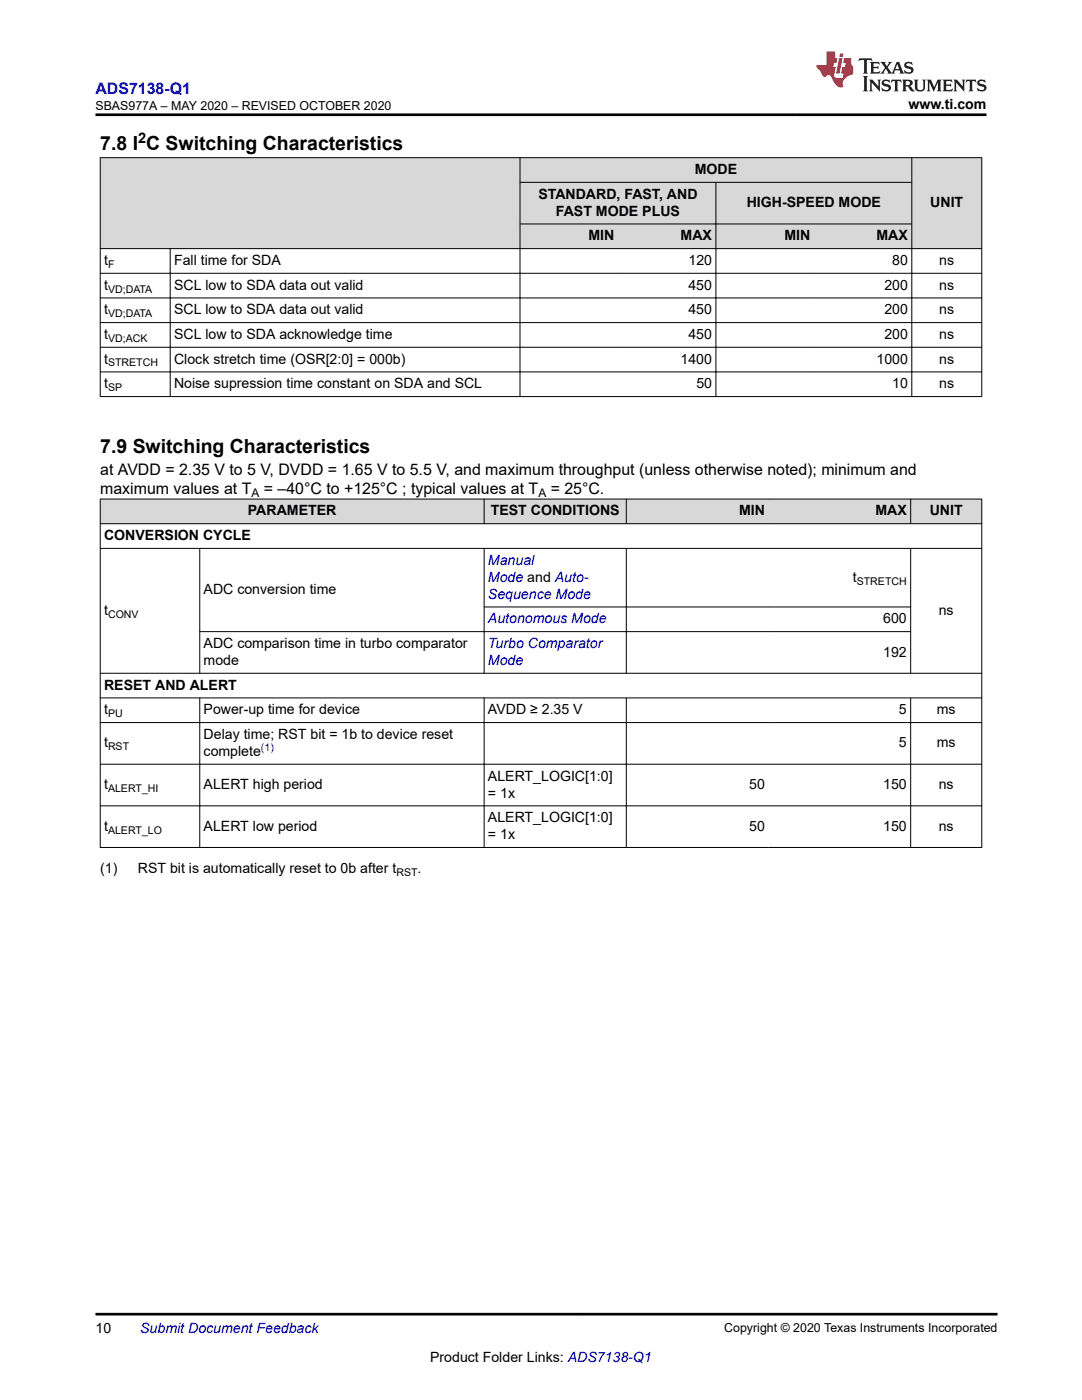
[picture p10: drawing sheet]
<svg xmlns="http://www.w3.org/2000/svg" width="216mm" height="279mm" viewBox="0 0 216 279" stroke-linecap="round" stroke-linejoin="round" font-family="sans-serif">
<defs><g id="words">
<g font-size="3.9">
<text x="20" y="29.9">7.8 I C Switching Characteristics</text>
<text x="20" y="90.4">7.9 Switching Characteristics</text>
</g>
<text font-size="3.2" fill="#00f" x="19.1" y="18.7">ADS7138-Q1</text>
<g font-size="3.2">
<text x="20" y="94.7">at AVDD = 2.35 V to 5 V, DVDD = 1.65 V to 5.5 V, and maximum throughput (unless otherwise noted); minimum and</text>
<text x="20" y="98.5">maximum values at T</text>
<text x="52.6" y="98.5">= –40°C to +125°C ; typical values at T</text>
<text x="109.9" y="98.5">= 25°C.</text>
</g>
<text font-size="2.9" x="27.6" y="28.6">2</text>
<g font-size="2.8">
<text x="181.3" y="21.8">www.ti.com</text>
<text x="138.6" y="34.7">MODE</text>
<text x="107.4" y="39.7">STANDARD, FAST, AND</text>
<text x="149" y="41.4">HIGH-SPEED MODE</text>
<text x="185.6" y="41.4">UNIT</text>
<text x="110.9" y="43">FAST MODE PLUS</text>
<text x="117.4" y="48">MIN</text>
<text x="135.8" y="48">MAX</text>
<text x="156.5" y="48">MIN</text>
<text x="174.9" y="48">MAX</text>
<text x="20.8" y="52.9">t</text>
<text x="34.7" y="52.9">Fall time for SDA</text>
<text x="137.4" y="52.9">120</text>
<text x="178" y="52.9">80</text>
<text x="187.4" y="52.9">ns</text>
<text x="20.8" y="57.8">t</text>
<text x="34.7" y="57.8">SCL low to SDA data out valid</text>
<text x="137.4" y="57.8">450</text>
<text x="176.5" y="57.8">200</text>
<text x="187.4" y="57.8">ns</text>
<text x="20.8" y="62.7">t</text>
<text x="34.7" y="62.7">SCL low to SDA data out valid</text>
<text x="137.4" y="62.7">450</text>
<text x="176.5" y="62.7">200</text>
<text x="187.4" y="62.7">ns</text>
<text x="20.8" y="67.7">t</text>
<text x="34.7" y="67.7">SCL low to SDA acknowledge time</text>
<text x="137.4" y="67.7">450</text>
<text x="176.5" y="67.7">200</text>
<text x="187.4" y="67.7">ns</text>
<text x="20.8" y="72.6">t</text>
<text x="20.8" y="77.5">t</text>
<text x="34.7" y="77.5">Noise supression time constant on SDA and SCL</text>
<text x="34.7" y="72.6">Clock stretch time (OSR[2:0] = 000b)</text>
<text x="135.8" y="72.6">1400</text>
<text x="138.9" y="77.5">50</text>
<text x="174.9" y="72.6">1000</text>
<text x="178" y="77.5">10</text>
<text x="187.4" y="77.5">ns</text>
<text x="187.4" y="72.6">ns</text>
<text x="20.8" y="107.8">CONVERSION CYCLE</text>
<text x="49.5" y="102.9">PARAMETER</text>
<text x="97.9" y="102.9">TEST CONDITIONS</text>
<text x="147.5" y="102.9">MIN</text>
<text x="174.7" y="102.9">MAX</text>
<text x="185.5" y="102.9">UNIT</text>
<text x="40.6" y="118.6">ADC conversion time</text>
<text x="170.2" y="116.1">t</text>
<text x="20.8" y="122.7">t</text>
<text x="176.2" y="124.4">600</text>
<text x="187.3" y="122.7">ns</text>
<text x="40.6" y="129.3">ADC comparison time in turbo comparator</text>
<text x="176.2" y="131">192</text>
<text x="20.8" y="137.6">RESET AND ALERT</text>
<text x="40.6" y="132.7">mode</text>
<text x="20.8" y="142.6">t</text>
<text x="40.6" y="142.6">Power-up time for device</text>
<text x="97.4" y="142.6">AVDD ≥ 2.35 V</text>
<text x="179.4" y="142.6">5</text>
<text x="186.9" y="142.6">ms</text>
<text x="20.8" y="149.2">t</text>
<text x="40.6" y="147.5">Delay time; RST bit = 1b to device reset</text>
<text x="179.4" y="149.2">5</text>
<text x="186.9" y="149.2">ms</text>
<text x="40.6" y="150.9">complete</text>
<text x="97.4" y="155.8">ALERT_LOGIC[1:0]</text>
<text x="20.8" y="157.5">t</text>
<text x="40.6" y="157.5">ALERT high period</text>
<text x="97.4" y="159.2">= 1x</text>
<text x="149.5" y="157.5">50</text>
<text x="176.2" y="157.5">150</text>
<text x="187.3" y="157.5">ns</text>
<text x="20.8" y="165.8">t</text>
<text x="40.6" y="165.8">ALERT low period</text>
<text x="97.4" y="164.1">ALERT_LOGIC[1:0]</text>
<text x="97.4" y="167.5">= 1x</text>
<text x="149.5" y="165.8">50</text>
<text x="176.2" y="165.8">150</text>
<text x="187.3" y="165.8">ns</text>
<text x="20" y="174.3">(1)</text>
<text x="27.5" y="174.3">RST bit is automatically reset to 0b after t</text>
<text x="83.3" y="174.3">.</text>
<text x="19" y="266.1">10</text>
<text x="85.8" y="271.7">Product Folder Links: ADS7138-Q1</text>
</g>
<g font-size="2.8" fill="#00f">
<text x="97.4" y="112.7">Manual</text>
<text x="97.4" y="116.1">Mode and Auto-</text>
<text x="97.4" y="119.5">Sequence Mode</text>
<text x="97.4" y="124.4">Autonomous Mode</text>
<text x="97.4" y="129.3">Turbo Comparator</text>
<text x="97.4" y="132.7">Mode</text>
<text x="28" y="266.1">Submit Document Feedback</text>
</g>
<g font-size="2.5">
<text x="19" y="21.9">SBAS977A – MAY 2020 – REVISED OCTOBER 2020</text>
<text x="144.5" y="265.8">Copyright © 2020 Texas Instruments Incorporated</text>
</g>
<g font-size="2.4">
<text x="50.2" y="99.2">A</text>
<text x="107.4" y="99.2">A</text>
</g>
<g font-size="2.1">
<text x="21.6" y="53.5">F</text>
<text x="21.6" y="58.4">VD;DATA</text>
<text x="21.6" y="63.3">VD;DATA</text>
<text x="21.6" y="68.2">VD;ACK</text>
<text x="21.6" y="73.1">STRETCH</text>
<text x="21.6" y="78.1">SP</text>
<text x="171" y="116.7">STRETCH</text>
<text x="21.6" y="123.3">CONV</text>
<text x="21.6" y="143.1">PU</text>
<text x="21.6" y="149.7">RST</text>
<text x="21.6" y="158">ALERT_HI</text>
<text x="21.6" y="166.4">ALERT_LO</text>
<text x="79.1" y="174.8">RST</text>
</g>
<text font-size="2.1" fill="#00f" x="52.1" y="149.9">(1)</text>
</g></defs>
<g fill="#d8d8d8">
<path d="M20 31.5h175.9v4.9h-175.9z" fill-rule="evenodd"/>
<path d="M20 36.4h175.9v8.3h-175.9z" fill-rule="evenodd"/>
<path d="M20 44.7h175.9v4.9h-175.9z" fill-rule="evenodd"/>
<path d="M20.1 31.5h83.6v18.1h-83.6z" fill-rule="evenodd"/>
<path d="M103.8 31.5h78.1v4.8h-78.1z" fill-rule="evenodd"/>
<path d="M182 31.5h13.8v18.1h-13.8z" fill-rule="evenodd"/>
<path d="M103.8 36.5h39v8.1h-39z" fill-rule="evenodd"/>
<path d="M142.9 36.5h39v8.1h-39z" fill-rule="evenodd"/>
<path d="M103.8 44.8h19.5v4.8h-19.5z" fill-rule="evenodd"/>
<path d="M123.3 44.8h19.5v4.8h-19.5z" fill-rule="evenodd"/>
<path d="M142.9 44.8h19.5v4.8h-19.5z" fill-rule="evenodd"/>
<path d="M162.4 44.8h19.5v4.8h-19.5z" fill-rule="evenodd"/>
</g>
<g fill="none" stroke="#000" stroke-width=".2">
<path d="M19.9 31.5h176.1M20 31.4v47.8M103.7 36.4h78.3M103.8 31.4v47.8M142.9 36.3v42.9M181.9 31.4v47.8M195.9 31.4v47.8M19.9 49.6h176.1M19.9 54.5h176.1M19.9 59.5h176.1M34 49.6v29.6M103.7 44.7h78.3"/>
<path d="M19.9 64.4h176.1M19.9 69.3h176.1M19.9 74.2h176.1M19.9 79.1h176.1"/>
</g>
<g fill="#d8d8d8">
<path d="M20 99.6h175.9v4.9h-175.9z" fill-rule="evenodd"/>
<path d="M20.1 99.7h76.4v4.8h-76.4z" fill-rule="evenodd"/>
<path d="M96.7 99.7h28.2v4.8h-28.2z" fill-rule="evenodd"/>
<path d="M125 99.7h28.3v4.8h-28.3z" fill-rule="evenodd"/>
<path d="M153.3 99.7h28.4v4.8h-28.4z" fill-rule="evenodd"/>
<path d="M181.8 99.7h14v4.8h-14z" fill-rule="evenodd"/>
</g>
<g fill="none" stroke="#000" stroke-width=".2">
<path d="M19.9 99.6h176.1M20 99.5v69.7M96.6 99.5v5.1M125 99.5v5.1M181.7 99.5v5.1M195.9 99.5v69.7M19.9 104.5h176.1M19.9 109.4h176.1M39.9 109.4v25M96.6 109.4v25M125 109.4v25M181.7 109.4v25"/>
<path d="M19.9 134.4h176.1M19.9 139.3h176.1M39.8 126.1h142M39.9 139.2v30M96.5 121.1h85.3M96.6 139.2v30M125 139.2v30M181.7 139.2v30M19.9 144.2h176.1M19.9 152.5h176.1M19.9 160.8h176.1M19.9 169.1h176.1"/>
</g>
<path d="M171.5 11.6l-.2 .6 .5-.2h.6v.1v2.2l-.2 .4h1l-.2-.4v-2.2v-.1h.5l.6 .2-.2-.6zM173.6 12.4l.2 .3v1.6l-.2 .4h1.9l.1-.6a1.08 1.08 0 0 1-1.3 .2v-.7h.6l.4 .2v-.7l-.4 .2h-.6v-.5l.2-.2a1 1 0 0 1 1 .3l-.1-.5zM175.7 12.4l.9 1.1-1 1.2h.9l-.2-.2 .5-.8 .4 .8-.2 .2h1.6l-.2-.2 .2-.5h.9l.1 .5-.1 .2h.9l-.2-.4-.8-1.9h-.5l-.9 2.1-.9-1.1 .9-1h-.8l.2 .2-.4 .6-.4-.6 .2-.2zM179 12.8l.4 1h-.7zM180.7 12.5a.65 .65 0 0 0-.2 .7 .65 .65 0 0 0 .6 .5l.6 .1 .1 .3a.79 .79 0 0 1-.7 .4 .79 .79 0 0 1-.7-.5l.1 .7 .2-.1a.93 .93 0 0 0 1.1 0 .93 .93 0 0 0 .4-.9 1.46 1.46 0 0 0-1.2-.6l-.1-.3a1.09 1.09 0 0 1 1.2 .2l-.2-.6-.1 .1-.5-.2zM172.2 15.2l.2 .4v2.2l-.2 .4h1l-.2-.4v-2.2l.2-.4zM173.4 15.9l.2 .4v1.5l-.2 .4h.8l-.3-.4 .1-1.3 1.6 1.8v-2l.2-.4h-.7l.1 .2 .1 1.1-1.2-1.3zM176.2 16a.65 .65 0 0 0-.2 .8 .65 .65 0 0 0 .6 .4l.6 .2 .1 .2a.79 .79 0 0 1-.7 .4 .79 .79 0 0 1-.7-.5l.1 .7 .2-.1a.93 .93 0 0 0 1.1 .1 .93 .93 0 0 0 .4-1 1.46 1.46 0 0 0-1.2-.5l-.1-.4a1.09 1.09 0 0 1 1.2 .2l-.1-.6-.2 .1-.5-.1zM177.9 15.9l-.1 .6a.63 .63 0 0 1 .8-.3v1.6l-.3 .4h1l-.2-.4v-1.6a.66 .66 0 0 1 .8 .3l-.1-.6zM180 15.9l.2 .4v1.5l-.2 .4h1l-.2-.2-.1-.7h.5l.1 .2a.79 .79 0 0 0 1.2 .6l-1-.9a.61 .61 0 0 0 .6-.6 .61 .61 0 0 0-.5-.7zM180.8 16.2h.1a.47 .47 0 0 1 .5 .1 .47 .47 0 0 1 .1 .5l-.1 .1-.7 .1zM182.3 15.9l.2 .2a2.27 2.27 0 0 0 .4 2 1.04 1.04 0 0 0 1.7-.7v-1.3l.2-.2h-.8l.2 .4v1.1a.6 .6 0 0 1-.6 .6 .6 .6 0 0 1-.6-.6v-1.1l.3-.4zM184.9 15.9l.2 .4v1.5l-.2 .4h.8l-.3-.4v-1.4l.9 1.9 .9-1.9v1.4l-.3 .4h1l-.2-.4v-1.5l.2-.4h-.8l-.7 1.5-.6-1.5zM188.1 15.9l.2 .4v1.5l-.2 .4h1.9l.1-.6a1.09 1.09 0 0 1-1.3 .2v-.7h.6l.4 .2v-.6l-.4 .2h-.6v-.6l.2-.1a1.01 1.01 0 0 1 1 .3l-.1-.6zM190.2 15.9l.3 .4v1.5l-.3 .4h.8l-.2-.4v-1.3l1.6 1.8v-2l.2-.4h-.7l.2 .2v1.1l-1.2-1.3zM192.8 15.9l-.1 .6a.63 .63 0 0 1 .8-.3v1.6l-.3 .4h1l-.2-.4v-1.6a.66 .66 0 0 1 .8 .3l-.1-.6zM195.2 16a.65 .65 0 0 0-.2 .8 .65 .65 0 0 0 .6 .4l.6 .2 .2 .2a.79 .79 0 0 1-.7 .4 .79 .79 0 0 1-.7-.5l.1 .7 .2-.1a.93 .93 0 0 0 1 .1 .93 .93 0 0 0 .5-1 1.46 1.46 0 0 0-1.3-.5v-.4a1.09 1.09 0 0 1 1.2 .2l-.2-.6-.2 .1-.5-.1z" fill="#231f20"/>
<path d="M164.9 10.3v2.7h-2l.1 .4 .8 1a.95 .95 0 0 0 1 .9 .59 .59 0 0 1 .5-.4 .59 .59 0 0 1 .5 .3l.4 .8a1.59 1.59 0 0 0 2.1 1.4 1.61 1.61 0 0 1 1-2.3l1-.3-.1-1.5a1.59 1.59 0 0 1-.3-1.7h-1.5l-.2 .9h.6l-.2 .9h-.5l-.2 .9v.3l.4 .1-.1 .9h-.7a.73 .73 0 0 1-1-.7l.3-1.5h-.5l.1-.9h.5l.2-.9h-.5v-1.3zM167.4 11.6l-.6 3.1h.7l.6-3.1zM167.6 10.7l-.1 .6h.7l.1-.6z" fill="#ed1c24"/>
<path d="M19 22.9h177.8M19 262.3h180" fill="none" stroke="#000" stroke-width=".53"/>
<use href="#words"/>
</svg>
